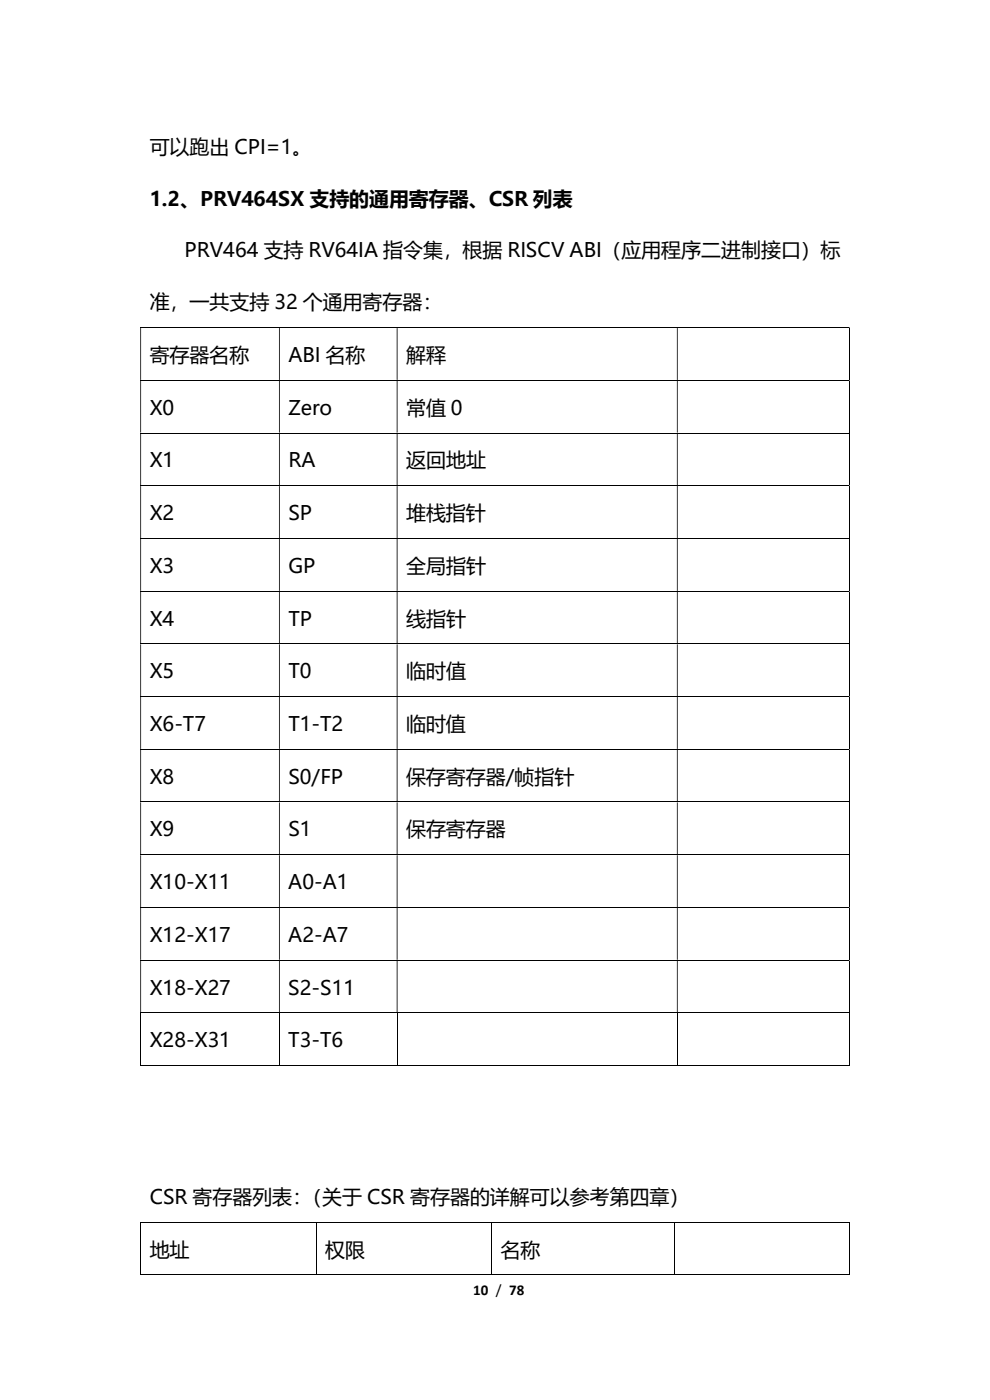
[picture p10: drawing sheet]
<svg xmlns="http://www.w3.org/2000/svg" width="210mm" height="297mm" viewBox="0 0 210 297" stroke-linecap="round" stroke-linejoin="round" font-family="sans-serif">
<defs><g id="words">
<g font-size="4.2">
<text x="31.7" y="32.6">可以跑出 CPI=1。</text>
<text x="31.7" y="43.6">1.2、PRV464SX 支持的通用寄存器、CSR 列表</text>
<text x="39.2" y="54.6">PRV464 支持 RV64IA 指令集，根据 RISCV ABI（应用程序二进制接口）标</text>
<text x="31.7" y="65.6">准，一共支持 32 个通用寄存器：</text>
<text x="31.7" y="76.8">寄存器名称</text>
<text x="61.2" y="76.8">ABI 名称</text>
<text x="86.2" y="76.8">解释</text>
<text x="31.7" y="88">X0</text>
<text x="61.2" y="88">Zero</text>
<text x="86.1" y="88">常值 0</text>
<text x="31.7" y="99.1">X1</text>
<text x="61.2" y="99.1">RA</text>
<text x="86.2" y="99.1">返回地址</text>
<text x="31.7" y="110.4">X2</text>
<text x="61.2" y="110.4">SP</text>
<text x="86.1" y="110.4">堆栈指针</text>
<text x="31.7" y="121.5">X3</text>
<text x="61.2" y="121.5">GP</text>
<text x="86.2" y="121.5">全局指针</text>
<text x="31.7" y="132.7">X4</text>
<text x="61.2" y="132.7">TP</text>
<text x="86.2" y="132.7">线指针</text>
<text x="31.7" y="143.9">X5</text>
<text x="61.2" y="143.9">T0</text>
<text x="86.1" y="143.9">临时值</text>
<text x="31.7" y="155.1">X6-T7</text>
<text x="61.2" y="155.1">T1-T2</text>
<text x="86.1" y="155.1">临时值</text>
<text x="31.7" y="166.2">X8</text>
<text x="61.2" y="166.2">S0/FP</text>
<text x="86.1" y="166.2">保存寄存器/帧指针</text>
<text x="31.7" y="177.5">X9</text>
<text x="61.2" y="177.5">S1</text>
<text x="86.1" y="177.5">保存寄存器</text>
<text x="31.7" y="188.6">X10-X11</text>
<text x="61.2" y="188.6">A0-A1</text>
<text x="31.7" y="199.8">X12-X17</text>
<text x="61.2" y="199.8">A2-A7</text>
<text x="31.7" y="211">X18-X27</text>
<text x="61.2" y="211">S2-S11</text>
<text x="31.7" y="222.2">X28-X31</text>
<text x="61.2" y="222.2">T3-T6</text>
<text x="31.7" y="255.4">CSR 寄存器列表：</text>
<text x="64.1" y="255.4">（关于 CSR 寄存器的详解可以参考第四章）</text>
<text x="31.7" y="266.6">地址</text>
<text x="69" y="266.6">权限</text>
<text x="106.2" y="266.6">名称</text>
</g>
<text font-size="3.2" x="100.4" y="274.8">10 / 78</text>
</g></defs>
<g fill="none" stroke="#000" stroke-width=".21">
<path d="M29.8 69.5h150.3M180.2 69.6v11M29.8 80.7h150.3M29.8 91.9h150.3M180.2 80.8v11M180.2 91.9v11.1M29.8 103h150.3M29.8 114.3h150.3M180.2 103.1v11.1M180.2 114.3v11M29.8 125.4h150.3M29.8 136.6h150.3"/>
<path d="M180.2 125.5v11M180.2 136.7v11M29.8 147.8h150.3M29.8 159h150.3M180.2 147.9v11M180.2 159v11.1M29.8 170.1h150.3M180.2 170.2v11.1M29.8 181.4h150.3M29.8 192.5h150.3M180.2 181.4v11M180.2 192.6v11"/>
<path d="M29.8 203.7h150.3M29.8 214.9h150.3M29.8 215v11.1M59.3 215v11.1M84.2 215v11.1M143.7 215v11.1M180.2 203.8v11M180.2 215v11.1M29.8 226.1h29.4M59.4 226.1h24.8M84.3 226.1h59.3M143.8 226.1h36.3"/>
<path d="M29.8 259.2h150.3M29.8 259.3v11.3M67.1 259.3v11.3M104.3 259.3v11.3M143 259.3v11.3M180.2 259.3v11.3M29.8 270.5h37.2M67.2 270.5h37M104.4 270.5h38.6M143.1 270.5h37"/>
</g>
<g fill="#000">
<path d="M180.1 69.4h.2v.2h-.2zM29.8 69.6h.1v11h-.1zM59.2 69.6h.2v11h-.2zM84.2 69.6h.1v11h-.1zM143.6 69.6h.2v11h-.2z" fill-rule="evenodd"/>
<path d="M180.1 80.6h.2v.2h-.2zM29.8 80.8h.1v11h-.1zM59.2 80.8h.2v11h-.2zM84.2 80.8h.1v11h-.1zM143.6 80.8h.2v11h-.2z" fill-rule="evenodd"/>
<path d="M180.1 91.8h.2v.1h-.2zM29.8 91.9h.1v11.1h-.1zM59.2 91.9h.2v11.1h-.2zM84.2 91.9h.1v11.1h-.1zM143.6 91.9h.2v11.1h-.2z" fill-rule="evenodd"/>
<path d="M180.1 103h.2v.1h-.2zM29.8 103.1h.1v11.1h-.1zM59.2 103.1h.2v11.1h-.2zM84.2 103.1h.1v11.1h-.1zM143.6 103.1h.2v11.1h-.2z" fill-rule="evenodd"/>
<path d="M180.1 114.2h.2v.1h-.2zM29.8 114.3h.1v11h-.1zM59.2 114.3h.2v11h-.2zM84.2 114.3h.1v11h-.1zM143.6 114.3h.2v11h-.2z" fill-rule="evenodd"/>
<path d="M180.1 125.3h.2v.2h-.2zM29.8 125.5h.1v11h-.1zM59.2 125.5h.2v11h-.2zM84.2 125.5h.1v11h-.1zM143.6 125.5h.2v11h-.2z" fill-rule="evenodd"/>
<path d="M180.1 136.5h.2v.2h-.2zM29.8 136.7h.1v11h-.1zM59.2 136.7h.2v11h-.2zM84.2 136.7h.1v11h-.1zM143.6 136.7h.2v11h-.2z" fill-rule="evenodd"/>
<path d="M180.1 147.7h.2v.2h-.2zM29.8 147.9h.1v11h-.1zM59.2 147.9h.2v11h-.2zM84.2 147.9h.1v11h-.1zM143.6 147.9h.2v11h-.2z" fill-rule="evenodd"/>
<path d="M180.1 158.9h.2v.1h-.2zM29.8 159h.1v11.1h-.1zM59.2 159h.2v11.1h-.2zM84.2 159h.1v11.1h-.1zM143.6 159h.2v11.1h-.2z" fill-rule="evenodd"/>
<path d="M180.1 170.1h.2v.1h-.2zM29.8 170.2h.1v11.1h-.1zM59.2 170.2h.2v11.1h-.2zM84.2 170.2h.1v11.1h-.1zM143.6 170.2h.2v11.1h-.2z" fill-rule="evenodd"/>
<path d="M180.1 181.3h.2v.1h-.2zM29.8 181.4h.1v11h-.1zM59.2 181.4h.2v11h-.2zM84.2 181.4h.1v11h-.1zM143.6 181.4h.2v11h-.2z" fill-rule="evenodd"/>
<path d="M180.1 192.4h.2v.2h-.2zM29.8 192.6h.1v11h-.1zM59.2 192.6h.2v11h-.2zM84.2 192.6h.1v11h-.1zM143.6 192.6h.2v11h-.2z" fill-rule="evenodd"/>
<path d="M180.1 203.6h.2v.2h-.2zM29.8 203.8h.1v11h-.1zM59.2 203.8h.2v11h-.2zM84.2 203.8h.1v11h-.1zM143.6 203.8h.2v11h-.2z" fill-rule="evenodd"/>
</g>
<path d="M180.1 214.8h.2v.2h-.2zM180.1 226h.2v.1h-.2zM180.1 259.2h.2v.1h-.2zM180.1 270.4h.2v.2h-.2z" fill="#000"/>
<use href="#words"/>
</svg>
